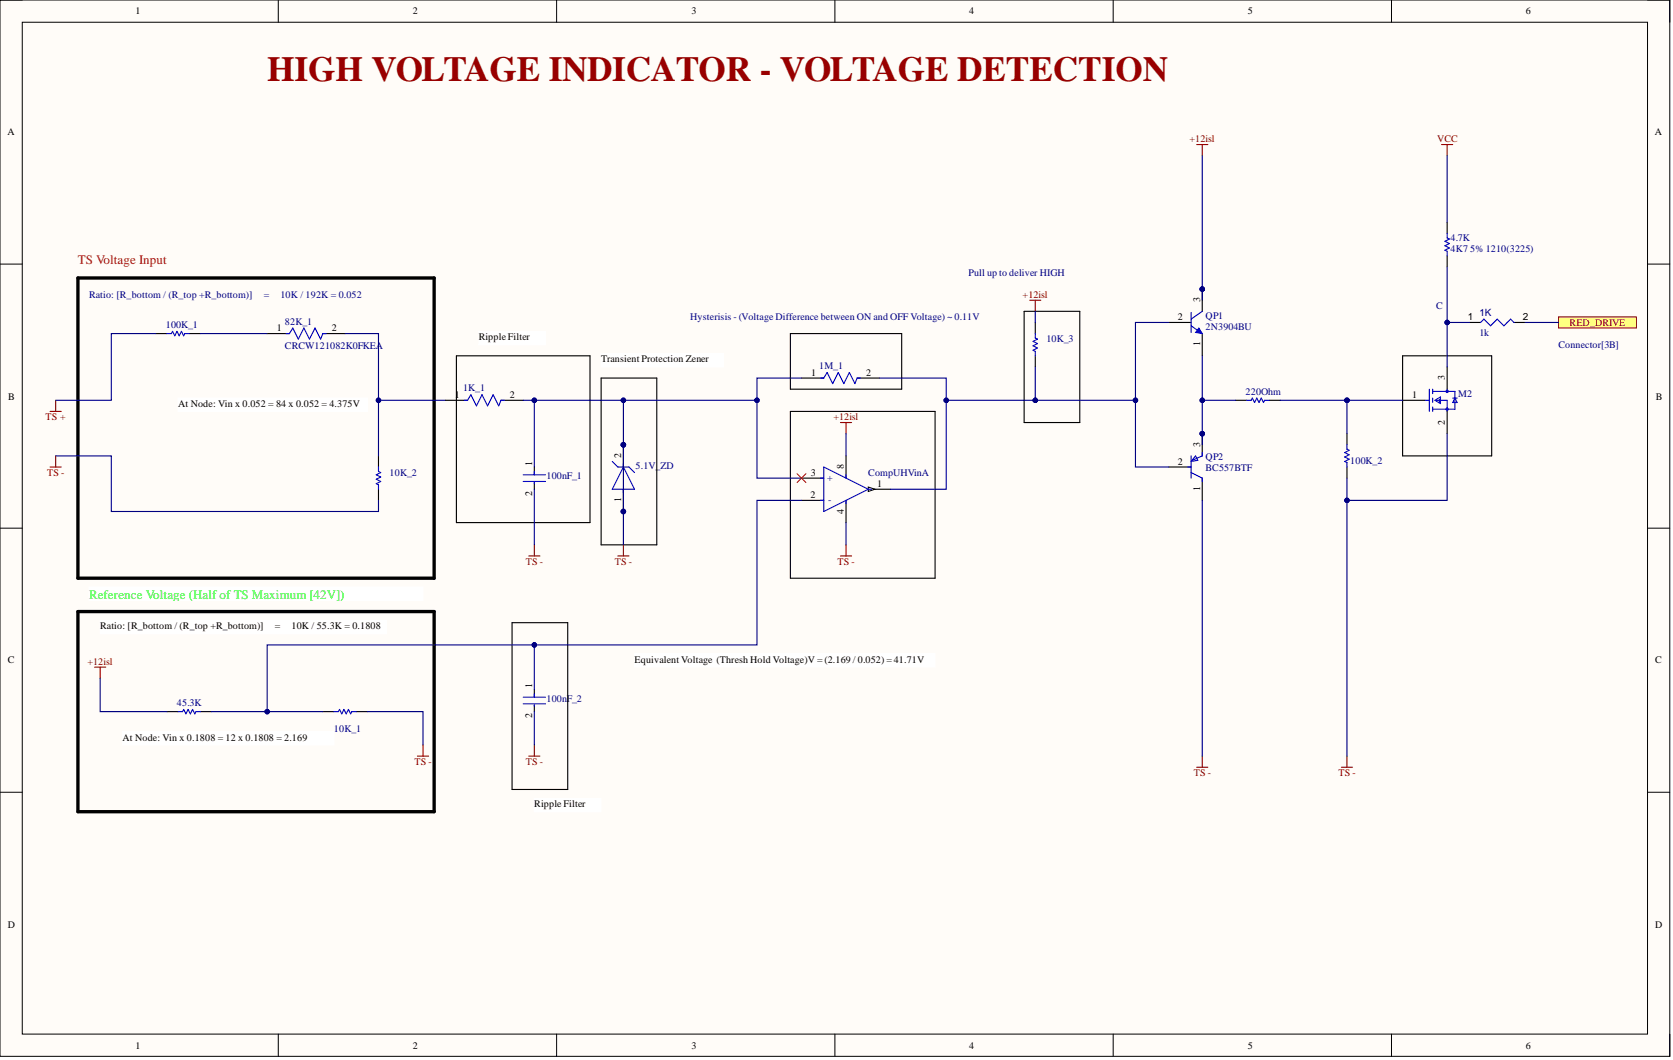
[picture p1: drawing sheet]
<svg xmlns="http://www.w3.org/2000/svg" width="381mm" height="241mm" viewBox="0 0 381 241" stroke-linecap="round" stroke-linejoin="round" font-family="sans-serif">
<defs><g id="words">
<text font-size="8" fill="#980000" x="60.8" y="18.5">HIGH VOLTAGE INDICATOR - VOLTAGE DETECTION</text>
<text font-size="3" fill="#f00" x="17.7" y="60.1">TS Voltage Input</text>
<text font-size="3" fill="#0f0" x="20.3" y="136.3">Reference Voltage (Half of TS Maximum [42V])</text>
<g font-size="2.3">
<text x="30.8" y="3.3">1</text>
<text x="94.1" y="3.3">2</text>
<text x="157.5" y="3.3">3</text>
<text x="220.7" y="3.3">4</text>
<text x="284.2" y="3.3">5</text>
<text x="347.5" y="3.3">6</text>
<text x="1.7" y="30.8">A</text>
<text x="376.9" y="30.8">A</text>
<text x="273.3" y="68.9" transform="rotate(-90 273.3 68.9)">3</text>
<text x="63" y="75.4">1</text>
<text x="75.5" y="75.4">2</text>
<text x="109" y="77.5">Ripple Filter</text>
<text x="268.2" y="72.9">2</text>
<text x="334.3" y="72.9">1</text>
<text x="346.8" y="72.9">2</text>
<text x="136.9" y="82.5">Transient Protection Zener</text>
<text x="273.3" y="78.8" transform="rotate(-90 273.3 78.8)">1</text>
<text x="184.7" y="85.6">1</text>
<text x="197.2" y="85.6">2</text>
<text x="329.1" y="86.6" transform="rotate(-90 329.1 86.6)">3</text>
<text x="1.9" y="91">B</text>
<text x="40.6" y="92.6">At Node: Vin x 0.052 = 84 x 0.052 = 4.375V</text>
<text x="103.6" y="90.6">1</text>
<text x="116.1" y="90.6">2</text>
<text x="321.6" y="90.6">1</text>
<text x="377.1" y="91">B</text>
<text x="273.3" y="101.8" transform="rotate(-90 273.3 101.8)">3</text>
<text x="329.1" y="96.7" transform="rotate(-90 329.1 96.7)">2</text>
<text x="121.2" y="106.1" transform="rotate(-90 121.2 106.1)">1</text>
<text x="141.5" y="104.3" transform="rotate(-90 141.5 104.3)">2</text>
<text x="192.2" y="106.8" transform="rotate(-90 192.2 106.8)">8</text>
<text x="268.2" y="105.8">2</text>
<text x="121.2" y="112.9" transform="rotate(-90 121.2 112.9)">2</text>
<text x="184.6" y="113.4">2</text>
<text x="184.6" y="108.3">3</text>
<text x="199.8" y="110.9">1</text>
<text x="273.3" y="111.7" transform="rotate(-90 273.3 111.7)">1</text>
<text x="141.5" y="114.2" transform="rotate(-90 141.5 114.2)">1</text>
<text x="192.2" y="117" transform="rotate(-90 192.2 117)">4</text>
<text x="22.8" y="143.3">Ratio: [R_bottom / (R_top +R_bottom)]</text>
<text x="62.6" y="143.3">=</text>
<text x="66.4" y="143.3">10K / 55.3K = 0.1808</text>
<text x="1.8" y="151">C</text>
<text x="144.5" y="150.9">Equivalent Voltage (Thresh Hold Voltage)V = (2.169 / 0.052) = 41.71V</text>
<text x="377" y="151">C</text>
<text x="121.2" y="156.7" transform="rotate(-90 121.2 156.7)">1</text>
<text x="121.2" y="163.5" transform="rotate(-90 121.2 163.5)">2</text>
<text x="27.9" y="168.6">At Node: Vin x 0.1808 = 12 x 0.1808 = 2.169</text>
<text x="121.7" y="183.8">Ripple Filter</text>
<text x="1.8" y="211.2">D</text>
<text x="377" y="211.2">D</text>
<text x="30.8" y="238.7">1</text>
<text x="94.1" y="238.7">2</text>
<text x="157.5" y="238.7">3</text>
<text x="220.7" y="238.7">4</text>
<text x="284.2" y="238.7">5</text>
<text x="347.5" y="238.7">6</text>
</g>
<g font-size="2.3" fill="#800000">
<text x="270.9" y="32.4">+12isl</text>
<text x="327.3" y="32.4">VCC</text>
<text x="232.9" y="67.8">+12isl</text>
<text x="357.5" y="74.2">RED_DRIVE</text>
<text x="10.4" y="95.7">TS +</text>
<text x="189.8" y="95.7">+12isl</text>
<text x="10.7" y="108.3">TS -</text>
<text x="119.7" y="128.6">TS -</text>
<text x="140" y="128.6">TS -</text>
<text x="190.7" y="128.6">TS -</text>
<text x="19.9" y="151.4">+12isl</text>
<text x="94.4" y="174.1">TS -</text>
<text x="119.7" y="174.1">TS -</text>
<text x="271.8" y="176.7">TS -</text>
<text x="304.8" y="176.7">TS -</text>
</g>
<g font-size="2.3" fill="#000080">
<text x="330.3" y="54.9">4.7K</text>
<text x="330.3" y="57.5">4K7</text>
<text x="334.8" y="57.5">5% 1210(3225)</text>
<text x="220.6" y="62.8">Pull up to deliver HIGH</text>
<text x="20.3" y="67.8">Ratio: [R_bottom / (R_top +R_bottom)]</text>
<text x="60.1" y="67.8">=</text>
<text x="63.9" y="67.8">10K / 192K = 0.052</text>
<text x="327" y="70.4">C</text>
<text x="336.9" y="71.9">1K</text>
<text x="37.8" y="74.7">100K_1</text>
<text x="64.9" y="73.9">82K_1</text>
<text x="157.2" y="72.9">Hysterisis - (Voltage Difference between ON and OFF Voltage) ~ 0.11V</text>
<text x="238.3" y="78">10K_3</text>
<text x="274.6" y="72.6">QP1</text>
<text x="274.6" y="75.2">2N3904BU</text>
<text x="336.9" y="76.4">1k</text>
<text x="64.9" y="79.5">CRCW121082K0FKEA</text>
<text x="354.9" y="79.2">Connector[3B]</text>
<text x="105.5" y="89.1">1K_1</text>
<text x="186.6" y="84">1M_1</text>
<text x="283.7" y="89.9">220Ohm</text>
<text x="332.1" y="90.4">M2</text>
<text x="144.8" y="106.8">5.1V_ZD</text>
<text x="274.6" y="104.8">QP2</text>
<text x="274.6" y="107.3">BC557BTF</text>
<text x="307.5" y="105.6">100K_2</text>
<text x="88.7" y="108.3">10K_2</text>
<text x="124.5" y="109.1">100nF_1</text>
<text x="188.4" y="109.6">+</text>
<text x="197.7" y="108.3">CompUHVinA</text>
<text x="188.6" y="114.4">-</text>
<text x="40.3" y="160.7">45.3K</text>
<text x="124.5" y="159.7">100nF_2</text>
<text x="76.1" y="166.6">10K_1</text>
</g>
</g></defs>
<path d="M0 0h380.3v240.5h-380.3z" fill-rule="evenodd" fill="#fffcf8"/>
<path d="M0 0h380.3v240.5h-380.3z" fill="none" stroke="#000" stroke-width=".23"/>
<path d="M5.1 5.1h370.1v230.3h-370.1z" fill-rule="evenodd" fill="#fffcf8"/>
<g fill="none" stroke="#000" stroke-width=".23">
<path d="M0 0h5.1M5.1 5.1h370.1v230.3h-370.1zM63.4 0v5.1M126.8 0v5.1M190.1 0v5.1M253.5 0v5.1M316.9 0v5.1M375.2 0h5.1v5.1M0 60.1h5.1M375.2 60.1h5.1M0 120.2h5.1M375.2 120.2h5.1"/>
<path d="M0 180.3h5.1M375.2 180.3h5.1M63.4 235.4v5.1M126.8 235.4v5.1M190.1 235.4v5.1M253.5 235.4v5.1M316.9 235.4v5.1M380.3 235.4v5.1"/>
</g>
<path d="M182.5 108.8h5.1M182.5 113.9h5.1M197.7 111.4h5.1" fill="none" stroke="#000" stroke-width=".25"/>
<path d="M197.7 110.9l1.6 .5-1.6 .5z" fill="#f8fcff"/>
<path d="M197.7 110.9l1.6 .5-1.6 .5z" fill="none" stroke="#000" stroke-width=".23"/>
<path d="M35.5 75.9h2.5M43.1 75.9h2.5M101.4 91.1h5.1M114.1 91.1h5.1M86.2 103.8v2.5M86.2 111.4v2.5M121.7 106.3v1.8M121.7 109.9v1.5M192.7 103.8v5M192.7 113.9v5.1" fill="none" stroke="#000" stroke-width=".25"/>
<g fill="none" stroke="#00f" stroke-width=".25">
<path d="M38 75.9h1l.3-.5 .5 1 .5-1 .5 1 .5-1 .5 1 .3-.5h1M105.7 91.1h.8l.7-1.2 1.3 2.5 1.3-2.5 1.2 2.5 1.3-2.5 1.3 2.5 .5-1.3h.7M86.2 106.3v1l.5 .3-1 .5 1 .5-1 .5 1 .5-1 .5 .5 .3v1M119.2 108.1h5M119.2 109.6h5M121.7 107.3v.8M121.7 109.9v.2M186.8 108.8h.8M186.8 113.9h.8M187.6 106.3l10.1 5.1-10.1 5zM192.7 108.1v.7M192.7 113.9v.8"/>
<path d="M197.7 111.4h.8"/>
</g>
<circle cx="142" cy="116.4" r=".51" fill="#000080"/>
<circle cx="142" cy="116.4" r=".51" fill="none" stroke="#000080" stroke-width=".23"/>
<circle cx="142" cy="101.2" r=".51" fill="#000080"/>
<circle cx="142" cy="101.2" r=".51" fill="none" stroke="#000080" stroke-width=".23"/>
<path d="M142 111.4v5" fill="none" stroke="#000" stroke-width=".25"/>
<circle cx="142" cy="116.4" r=".51" fill="#000080"/>
<circle cx="142" cy="116.4" r=".51" fill="none" stroke="#000080" stroke-width=".23"/>
<path d="M142 101.2v5.1" fill="none" stroke="#000" stroke-width=".25"/>
<circle cx="142" cy="101.2" r=".51" fill="#000080"/>
<circle cx="142" cy="101.2" r=".51" fill="none" stroke="#000080" stroke-width=".23"/>
<g fill="none" stroke="#00f" stroke-width=".25">
<path d="M235.8 75.9v1.1l.5 .2-1 .5 1 .5-1 .5 1 .5-1 .5 .5 .3v1M186.8 86.1h.8l.8-1.3 1.2 2.5 1.3-2.5 1.3 2.5 1.2-2.5 1.3 2.5 .5-1.2h.8M324.5 91.1h1M325.5 88.6v5.1M326.3 88.6v1M326.3 90.6v1M326.3 92.6v1.1M326.3 89.1h5v4h-5M326.8 91.1l1.2-.7v1.5zM327 91.1h2.6v2.6M327.8 90.9v.7M329.6 88.6v.5"/>
<path d="M330.8 90.6h1M331.3 90.6l.5 1h-1zM139.4 105l1.3 1.3h2.5l1.3 1.3M142 106.3l2.5 5.1h-5.1zM142 105.6v.7M142 111.4v.7M119.2 158.7h5M121.7 157.9v.8M76.1 162h1l.2-.5 .5 1 .5-1 .5 1 .5-1 .6 1 .2-.5h1M119.2 160.2h5M121.7 160.5v.2"/>
<circle cx="329.6" cy="89.1" r=".25"/>
<circle cx="329.6" cy="93.2" r=".25"/>
</g>
<path d="M235.8 73.4v2.5M182.5 86.1h5.1M195.2 86.1h5.1M235.8 81v2.5M319.4 91.1h5.1M329.6 83.5v5.1M329.6 93.7v5M121.7 156.9v1.8M73.5 162h2.6M81.1 162h2.6M121.7 160.5v1.5" fill="none" stroke="#000" stroke-width=".25"/>
<path d="M328.3 32.9h2.5M329.6 32.9v2.5M234.5 68.3h2.5M235.8 68.3v2.6M191.4 96.2h2.5M192.7 96.2v2.5M191.4 126.6h2.5M192.7 124v2.6M21.5 151.9h2.6M22.8 151.9v2.5M305.5 174.7h2.5M306.8 172.1v2.6" fill="none" stroke="#800000" stroke-width=".25"/>
<path d="M17.7 63.3h81.2v68.3h-81.2z" fill="none" stroke="#000" stroke-width=".76"/>
<path d="M40.6 90.6h43.1v3.1h-43.1z" fill-rule="evenodd" fill="#fff"/>
<path d="M40.6 90.6h43.1v3.1h-43.1z" fill="none" stroke="#fff" stroke-width=".23"/>
<path d="M17.7 139.2h81.2v45.6h-81.2z" fill="none" stroke="#000" stroke-width=".76"/>
<path d="M27.9 166.6h48.2v3h-48.2z" fill-rule="evenodd" fill="#fff"/>
<path d="M27.9 166.6h48.2v3h-48.2z" fill="none" stroke="#fff" stroke-width=".23"/>
<path d="M22.8 141.2h65.2v3.1h-65.2z" fill-rule="evenodd" fill="#fff"/>
<path d="M22.8 141.2h65.2v3.1h-65.2z" fill="none" stroke="#fff" stroke-width=".23"/>
<path d="M20.3 133.6h76v3.1h-76z" fill-rule="evenodd" fill="#fff"/>
<path d="M20.3 133.6h76v3.1h-76z" fill="none" stroke="#fff" stroke-width=".23"/>
<path d="M144.5 148.8h68.5v3.1h-68.5z" fill-rule="evenodd" fill="#fff"/>
<path d="M144.5 148.8h68.5v3.1h-68.5z" fill="none" stroke="#fff" stroke-width=".23"/>
<path d="M103.9 81h30.5v38h-30.5zM136.9 86.1h12.7v37.9h-12.7zM116.6 141.7h12.7v38h-12.7z" fill="none" stroke="#000" stroke-width=".25"/>
<path d="M121.7 181.7h15.2v3.1h-15.2z" fill-rule="evenodd" fill="#fff"/>
<path d="M121.7 181.7h15.2v3.1h-15.2z" fill="none" stroke="#fff" stroke-width=".23"/>
<path d="M109 75.4h15.2v3.1h-15.2z" fill-rule="evenodd" fill="#fff"/>
<path d="M109 75.4h15.2v3.1h-15.2z" fill="none" stroke="#fff" stroke-width=".23"/>
<path d="M136.9 80.5h27.9v3h-27.9z" fill-rule="evenodd" fill="#fff"/>
<path d="M136.9 80.5h27.9v3h-27.9z" fill="none" stroke="#fff" stroke-width=".23"/>
<g fill="none" stroke="#000" stroke-width=".25">
<path d="M329.6 50.6v2.6M329.6 58.2v2.6M60.8 75.9h5.1M73.5 75.9h5.1M180 75.9h25.3v12.7h-25.3zM233.2 70.9h12.7v25.3h-12.7zM180 93.7h33v37.9h-33zM281.4 91.1h2.5M289 91.1h2.5M306.8 98.7v2.5M319.4 81h20.3v22.8h-20.3zM306.8 106.3v2.5"/>
<path d="M38 162h2.6M45.6 162h2.6"/>
</g>
<path d="M11.4 93.7h2.5M12.7 91.1v2.6M11.4 106.3h2.5M12.7 103.8v2.5M120.4 126.6h2.6M121.7 124v2.6M140.7 126.6h2.5M142 124v2.6M95.1 172.1h2.5M96.3 169.6v2.5M120.4 172.1h2.6M121.7 169.6v2.5" fill="none" stroke="#800000" stroke-width=".25"/>
<path d="M181.5 107.8l2 2.1M183.5 107.8l-2 2.1" fill="none" stroke="#f00" stroke-width=".23"/>
<path d="M329.6 53.2v1l.5 .2-1 .5 1 .5-1 .5 1 .5-1 .6 .5 .2v1M65.2 75.9h.7l.8-1.2 1.2 2.5 1.3-2.5 1.3 2.5 1.2-2.5 1.3 2.5 .5-1.3h.8M283.9 91.1h1l.3-.5 .5 1 .5-1 .5 1 .5-1 .5 1 .3-.5h1M306.8 101.2v1.1l.5 .2-1.1 .5 1.1 .5-1.1 .5 1.1 .5-1.1 .5 .6 .3v1M40.6 162h1l.2-.5 .5 1 .5-1 .6 1 .5-1 .5 1 .2-.5h1" fill="none" stroke="#00f" stroke-width=".25"/>
<circle cx="273.8" cy="65.8" r=".51" fill="#000080"/>
<circle cx="273.8" cy="65.8" r=".51" fill="none" stroke="#000080" stroke-width=".23"/>
<path d="M266.2 73.4h5.1M273.8 65.8v5.1M273.8 75.9v5.1" fill="none" stroke="#000" stroke-width=".25"/>
<circle cx="273.8" cy="65.8" r=".51" fill="#000080"/>
<circle cx="273.8" cy="65.8" r=".51" fill="none" stroke="#000080" stroke-width=".23"/>
<path d="M271.3 74.2l2.5 1.7M271.3 71.1v4.6M273.8 70.9l-2.5 1.7" fill="none" stroke="#00f" stroke-width=".25"/>
<path d="M273 74.7l.8 1.2-1.5-.2z" fill="#00f"/>
<path d="M273 74.7l.8 1.2-1.5-.2z" fill="none" stroke="#00f" stroke-width=".23"/>
<circle cx="273.8" cy="98.7" r=".51" fill="#000080"/>
<circle cx="273.8" cy="98.7" r=".51" fill="none" stroke="#000080" stroke-width=".23"/>
<path d="M273.8 98.7v5.1M266.2 106.3h5.1" fill="none" stroke="#000" stroke-width=".25"/>
<circle cx="273.8" cy="98.7" r=".51" fill="#000080"/>
<circle cx="273.8" cy="98.7" r=".51" fill="none" stroke="#000080" stroke-width=".23"/>
<path d="M334.6 73.4h2.6M344.8 73.4h2.5M273.8 108.8v5.1" fill="none" stroke="#000" stroke-width=".25"/>
<path d="M337.2 73.4l.7-.8 1.6 1.6 1.5-1.6 1.5 1.6 1.5-1.6 .8 .8M270.5 106.3h.8M271.3 103.8v5M271.3 107.6l2.5 1.2v.8M272.3 103.8l.5 1-1.5 .2zM273.8 103v.8l-2.3 1" fill="none" stroke="#00f" stroke-width=".25"/>
<path d="M272.5 32.9h2.6M273.8 32.9v2.5M272.5 174.7h2.6M273.8 172.1v2.6" fill="none" stroke="#800000" stroke-width=".25"/>
<path d="M354.9 72.1h17.8v2.6h-17.8z" fill-rule="evenodd" fill="#ffff80"/>
<path d="M354.9 72.1h17.8v2.6h-17.8z" fill="none" stroke="#800000" stroke-width=".23"/>
<path d="M45.6 75.9h15.2M78.6 75.9h7.6v27.9" fill="none" stroke="#000080" stroke-width=".25"/>
<circle cx="86.2" cy="91.1" r=".51" fill="#000080"/>
<circle cx="86.2" cy="91.1" r=".51" fill="none" stroke="#000080" stroke-width=".23"/>
<path d="M86.2 91.1h15.2" fill="none" stroke="#000080" stroke-width=".25"/>
<circle cx="86.2" cy="91.1" r=".51" fill="#000080"/>
<circle cx="86.2" cy="91.1" r=".51" fill="none" stroke="#000080" stroke-width=".23"/>
<path d="M121.7 91.1v15.2M121.7 111.4v12.6" fill="none" stroke="#000080" stroke-width=".25"/>
<circle cx="121.7" cy="91.1" r=".51" fill="#000080"/>
<circle cx="121.7" cy="91.1" r=".51" fill="none" stroke="#000080" stroke-width=".23"/>
<path d="M142 101.2v22.8" fill="none" stroke="#000080" stroke-width=".25"/>
<circle cx="142" cy="116.4" r=".51" fill="#000080"/>
<circle cx="142" cy="116.4" r=".51" fill="none" stroke="#000080" stroke-width=".23"/>
<circle cx="142" cy="101.2" r=".51" fill="#000080"/>
<circle cx="142" cy="101.2" r=".51" fill="none" stroke="#000080" stroke-width=".23"/>
<path d="M142 91.1v10.1" fill="none" stroke="#000080" stroke-width=".25"/>
<circle cx="142" cy="91.1" r=".51" fill="#000080"/>
<circle cx="142" cy="91.1" r=".51" fill="none" stroke="#000080" stroke-width=".23"/>
<circle cx="142" cy="101.2" r=".51" fill="#000080"/>
<circle cx="142" cy="101.2" r=".51" fill="none" stroke="#000080" stroke-width=".23"/>
<path d="M119.2 91.1h53.2v17.7h10.1" fill="none" stroke="#000080" stroke-width=".25"/>
<circle cx="121.7" cy="91.1" r=".51" fill="#000080"/>
<circle cx="121.7" cy="91.1" r=".51" fill="none" stroke="#000080" stroke-width=".23"/>
<circle cx="142" cy="91.1" r=".51" fill="#000080"/>
<circle cx="142" cy="91.1" r=".51" fill="none" stroke="#000080" stroke-width=".23"/>
<circle cx="172.4" cy="91.1" r=".51" fill="#000080"/>
<circle cx="172.4" cy="91.1" r=".51" fill="none" stroke="#000080" stroke-width=".23"/>
<path d="M182.5 86.1h-10.1v5" fill="none" stroke="#000080" stroke-width=".25"/>
<circle cx="172.4" cy="91.1" r=".51" fill="#000080"/>
<circle cx="172.4" cy="91.1" r=".51" fill="none" stroke="#000080" stroke-width=".23"/>
<path d="M200.3 86.1h15.2v25.3h-12.7" fill="none" stroke="#000080" stroke-width=".25"/>
<circle cx="215.5" cy="91.1" r=".51" fill="#000080"/>
<circle cx="215.5" cy="91.1" r=".51" fill="none" stroke="#000080" stroke-width=".23"/>
<path d="M235.8 83.5v7.6" fill="none" stroke="#000080" stroke-width=".25"/>
<circle cx="235.8" cy="91.1" r=".51" fill="#000080"/>
<circle cx="235.8" cy="91.1" r=".51" fill="none" stroke="#000080" stroke-width=".23"/>
<path d="M235.8 70.9v2.5M22.8 154.4v7.6h15.2M48.2 162h25.3" fill="none" stroke="#000080" stroke-width=".25"/>
<circle cx="60.8" cy="162" r=".51" fill="#000080"/>
<circle cx="60.8" cy="162" r=".51" fill="none" stroke="#000080" stroke-width=".23"/>
<path d="M121.7 146.8h-60.9v15.2M83.7 162h12.6v7.6M121.7 162v7.6" fill="none" stroke="#000080" stroke-width=".25"/>
<circle cx="60.8" cy="162" r=".51" fill="#000080"/>
<circle cx="60.8" cy="162" r=".51" fill="none" stroke="#000080" stroke-width=".23"/>
<circle cx="121.7" cy="146.8" r=".51" fill="#000080"/>
<circle cx="121.7" cy="146.8" r=".51" fill="none" stroke="#000080" stroke-width=".23"/>
<path d="M182.5 113.9h-10.1v32.9h-50.7v10.1" fill="none" stroke="#000080" stroke-width=".25"/>
<circle cx="121.7" cy="146.8" r=".51" fill="#000080"/>
<circle cx="121.7" cy="146.8" r=".51" fill="none" stroke="#000080" stroke-width=".23"/>
<path d="M306.8 91.1v7.6" fill="none" stroke="#000080" stroke-width=".25"/>
<circle cx="306.8" cy="91.1" r=".51" fill="#000080"/>
<circle cx="306.8" cy="91.1" r=".51" fill="none" stroke="#000080" stroke-width=".23"/>
<path d="M306.8 108.8v63.3" fill="none" stroke="#000080" stroke-width=".25"/>
<circle cx="306.8" cy="113.9" r=".51" fill="#000080"/>
<circle cx="306.8" cy="113.9" r=".51" fill="none" stroke="#000080" stroke-width=".23"/>
<path d="M329.6 98.7v15.2h-22.8" fill="none" stroke="#000080" stroke-width=".25"/>
<circle cx="306.8" cy="113.9" r=".51" fill="#000080"/>
<circle cx="306.8" cy="113.9" r=".51" fill="none" stroke="#000080" stroke-width=".23"/>
<path d="M329.6 35.4v15.2M35.5 75.9h-10.1v15.2h-12.7M192.7 98.7v5.1M291.5 91.1h15.3M12.7 103.8h12.7v12.6h60.8v-2.5M192.7 119v5" fill="none" stroke="#000080" stroke-width=".25"/>
<circle cx="306.8" cy="91.1" r=".51" fill="#000080"/>
<circle cx="306.8" cy="91.1" r=".51" fill="none" stroke="#000080" stroke-width=".23"/>
<path d="M306.8 91.1h12.6" fill="none" stroke="#000080" stroke-width=".25"/>
<circle cx="306.8" cy="91.1" r=".51" fill="#000080"/>
<circle cx="306.8" cy="91.1" r=".51" fill="none" stroke="#000080" stroke-width=".23"/>
<path d="M266.2 73.4h-7.6v32.9h7.6" fill="none" stroke="#000080" stroke-width=".25"/>
<circle cx="258.6" cy="91.1" r=".51" fill="#000080"/>
<circle cx="258.6" cy="91.1" r=".51" fill="none" stroke="#000080" stroke-width=".23"/>
<path d="M273.8 91.1h7.6" fill="none" stroke="#000080" stroke-width=".25"/>
<circle cx="273.8" cy="91.1" r=".51" fill="#000080"/>
<circle cx="273.8" cy="91.1" r=".51" fill="none" stroke="#000080" stroke-width=".23"/>
<path d="M273.8 81v20.2" fill="none" stroke="#000080" stroke-width=".25"/>
<circle cx="273.8" cy="98.7" r=".51" fill="#000080"/>
<circle cx="273.8" cy="98.7" r=".51" fill="none" stroke="#000080" stroke-width=".23"/>
<circle cx="273.8" cy="91.1" r=".51" fill="#000080"/>
<circle cx="273.8" cy="91.1" r=".51" fill="none" stroke="#000080" stroke-width=".23"/>
<path d="M215.5 91.1h43.1" fill="none" stroke="#000080" stroke-width=".25"/>
<circle cx="215.5" cy="91.1" r=".51" fill="#000080"/>
<circle cx="215.5" cy="91.1" r=".51" fill="none" stroke="#000080" stroke-width=".23"/>
<circle cx="235.8" cy="91.1" r=".51" fill="#000080"/>
<circle cx="235.8" cy="91.1" r=".51" fill="none" stroke="#000080" stroke-width=".23"/>
<circle cx="258.6" cy="91.1" r=".51" fill="#000080"/>
<circle cx="258.6" cy="91.1" r=".51" fill="none" stroke="#000080" stroke-width=".23"/>
<path d="M329.6 60.8v22.7" fill="none" stroke="#000080" stroke-width=".25"/>
<circle cx="329.6" cy="73.4" r=".51" fill="#000080"/>
<circle cx="329.6" cy="73.4" r=".51" fill="none" stroke="#000080" stroke-width=".23"/>
<path d="M273.8 35.4v32.9" fill="none" stroke="#000080" stroke-width=".25"/>
<circle cx="273.8" cy="65.8" r=".51" fill="#000080"/>
<circle cx="273.8" cy="65.8" r=".51" fill="none" stroke="#000080" stroke-width=".23"/>
<path d="M329.6 73.4h5M273.8 113.9v58.2" fill="none" stroke="#000080" stroke-width=".25"/>
<circle cx="329.6" cy="73.4" r=".51" fill="#000080"/>
<circle cx="329.6" cy="73.4" r=".51" fill="none" stroke="#000080" stroke-width=".23"/>
<path d="M347.3 73.4h7.6" fill="none" stroke="#000080" stroke-width=".25"/>
<use href="#words"/>
</svg>
